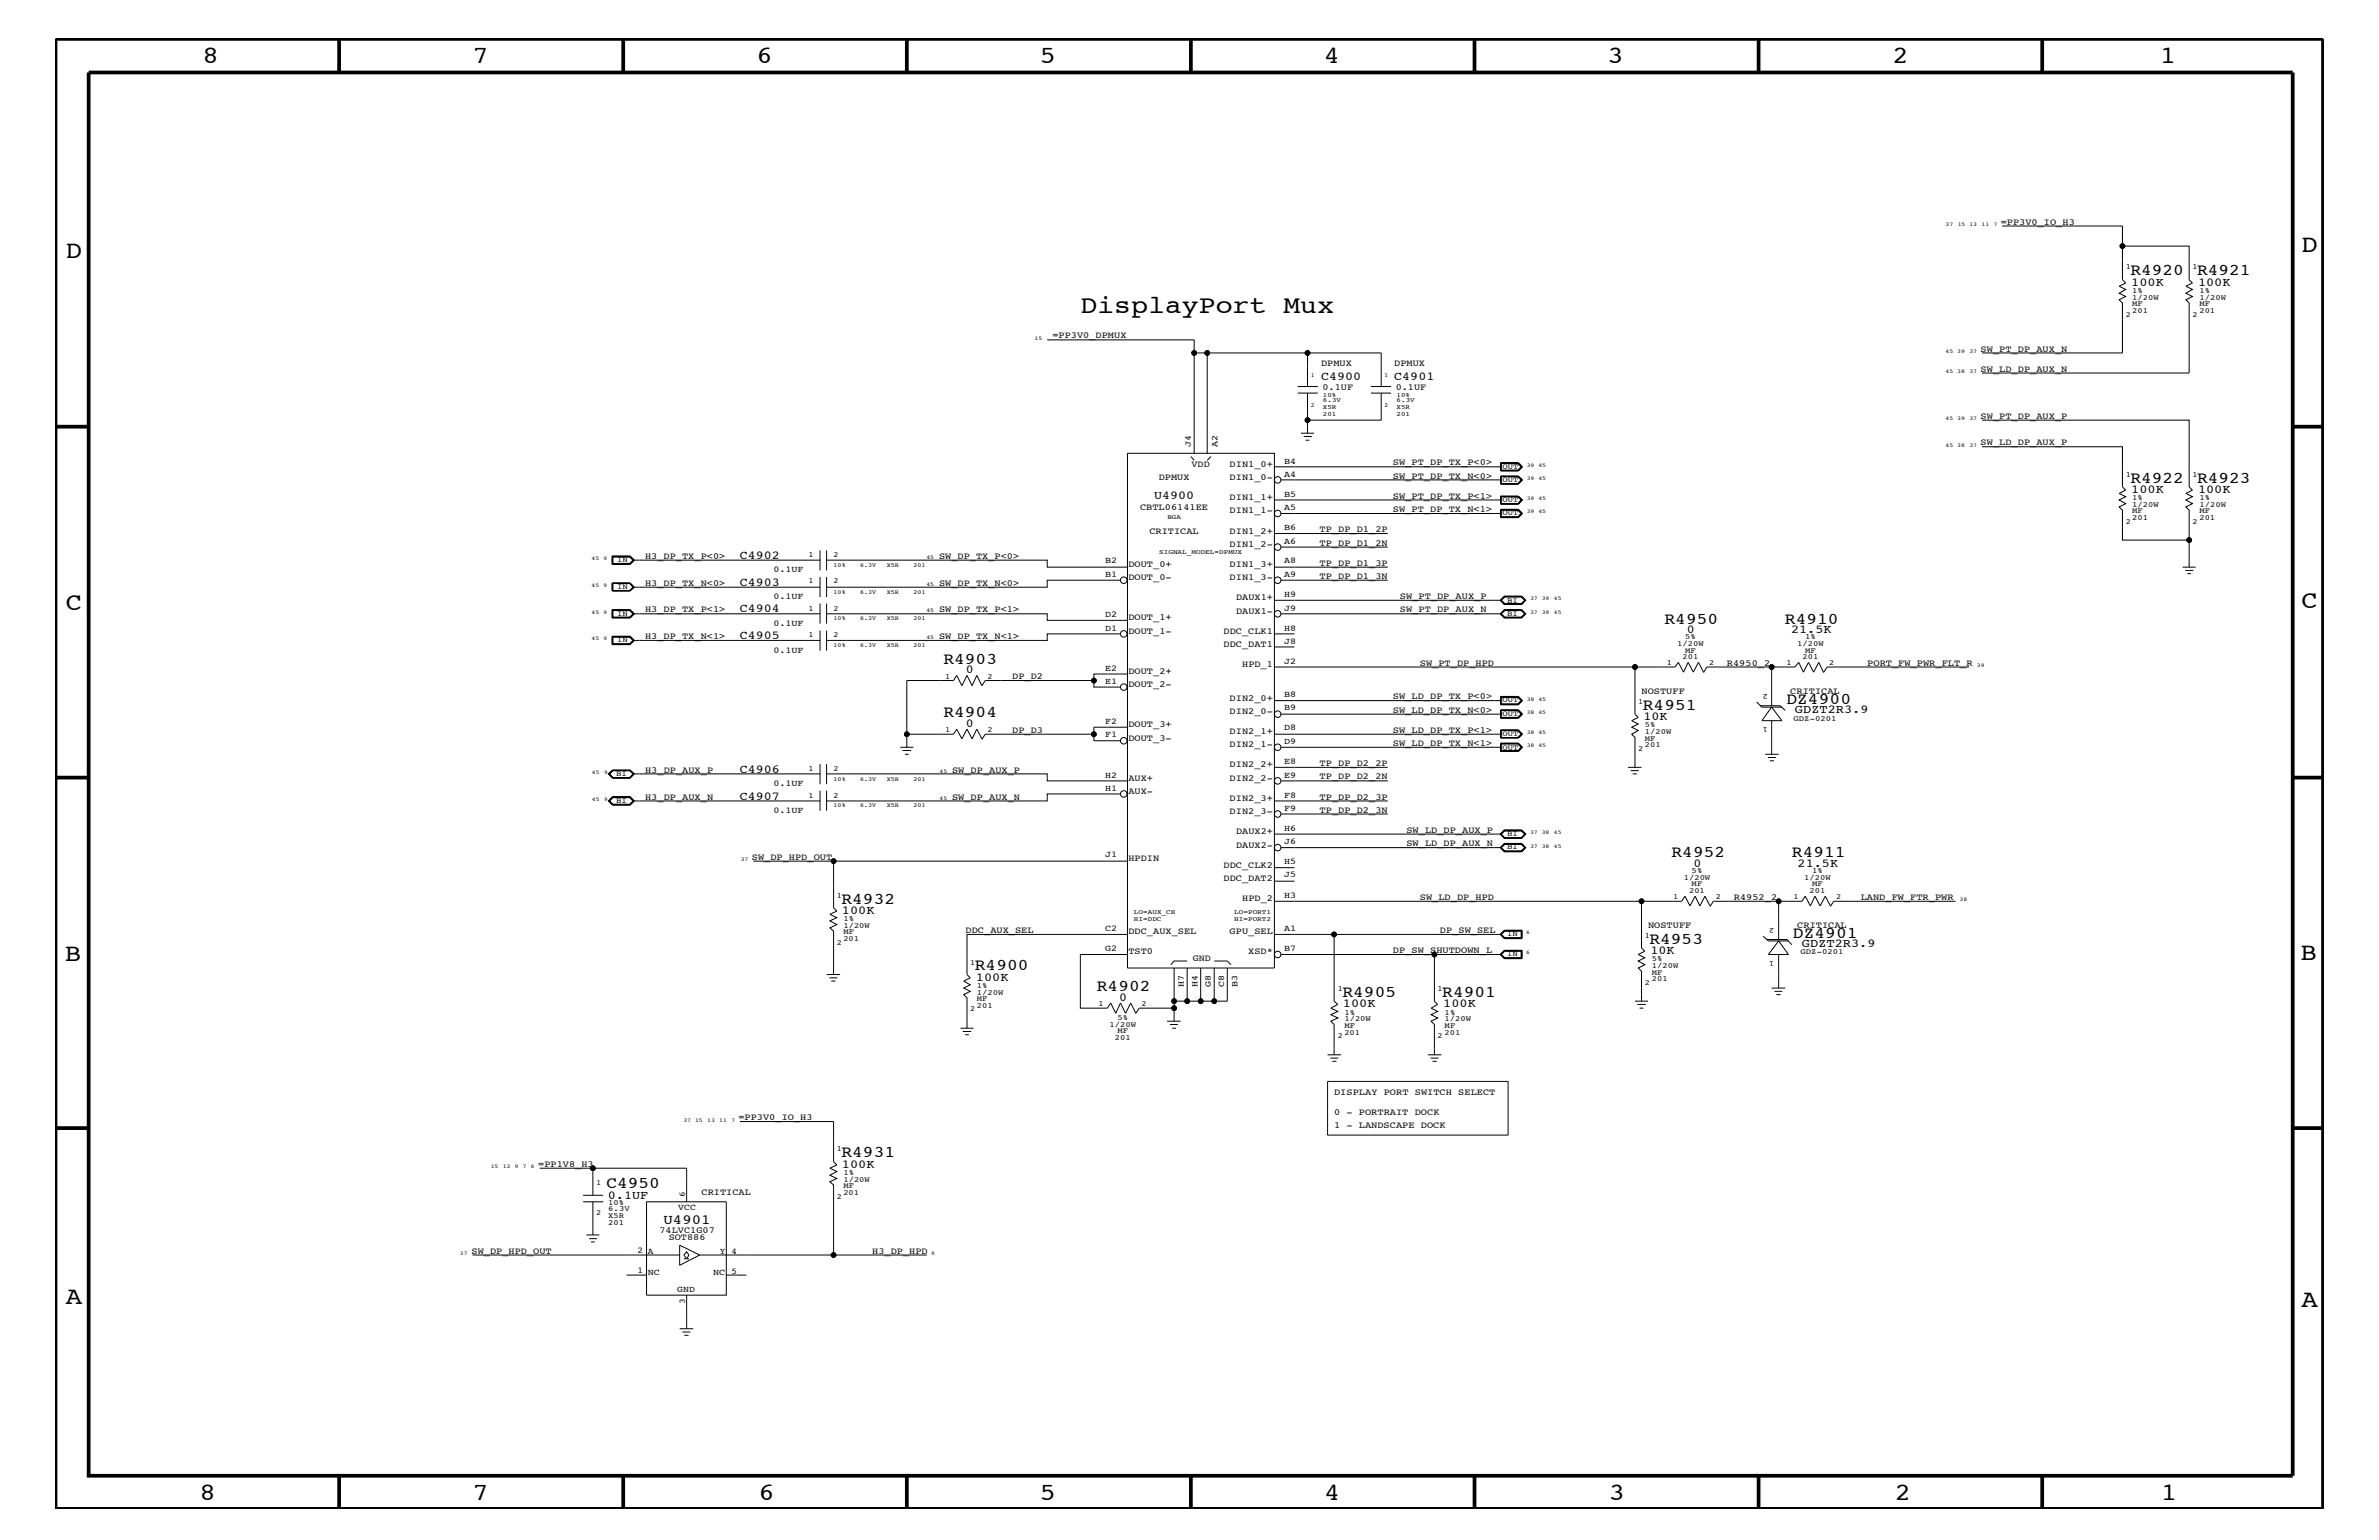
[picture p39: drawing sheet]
<svg xmlns="http://www.w3.org/2000/svg" width="432mm" height="279mm" viewBox="0 0 432 279" stroke-linecap="round" stroke-linejoin="round" font-family="sans-serif">
<defs><g id="words">
<text font-size="4.6" x="196.1" y="56.8">DisplayPort Mux</text>
<g font-size="4.5">
<text x="36.7" y="11.5">8</text>
<text x="85.8" y="11.5">7</text>
<text x="137.3" y="11.5">6</text>
<text x="188.7" y="11.5">5</text>
<text x="240.3" y="11.5">4</text>
<text x="291.8" y="11.5">3</text>
<text x="343.5" y="11.5">2</text>
<text x="392" y="11.5">1</text>
<text x="11.9" y="46.8">D</text>
<text x="417.7" y="45.7">D</text>
<text x="11.9" y="110.6">C</text>
<text x="417.7" y="110.3">C</text>
<text x="11.8" y="174.3">B</text>
<text x="417.6" y="174.2">B</text>
<text x="11.9" y="236.7">A</text>
<text x="417.7" y="237.1">A</text>
<text x="36.2" y="272.1">8</text>
<text x="85.8" y="272.1">7</text>
<text x="137.7" y="272.1">6</text>
<text x="188.7" y="272.1">5</text>
<text x="240.4" y="272.1">4</text>
<text x="292" y="272.1">3</text>
<text x="343.9" y="272.1">2</text>
<text x="392.2" y="272.1">1</text>
</g>
<g font-size="3">
<text x="386.7" y="50">R4920</text>
<text x="398.8" y="50">R4921</text>
<text x="386.7" y="87.6">R4922</text>
<text x="398.8" y="87.6">R4923</text>
<text x="302.1" y="113.1">R4950</text>
<text x="324" y="113.1">R4910</text>
<text x="171.2" y="120.4">R4903</text>
<text x="171.2" y="130.2">R4904</text>
<text x="298.2" y="128.8">R4951</text>
<text x="324.2" y="127.7">DZ4900</text>
<text x="303.4" y="155.6">R4952</text>
<text x="325.2" y="155.6">R4911</text>
<text x="152.7" y="163.9">R4932</text>
<text x="299.4" y="171.2">R4953</text>
<text x="325.4" y="170.1">DZ4901</text>
<text x="177" y="176.1">R4900</text>
<text x="199.1" y="179.9">R4902</text>
<text x="243.7" y="181">R4905</text>
<text x="261.8" y="181">R4901</text>
<text x="110.1" y="215.6">C4950</text>
<text x="152.7" y="210">R4931</text>
</g>
<text font-size="2.5" x="120.4" y="222">U4901</text>
<g font-size="2.2">
<text x="386.8" y="51.8">100K</text>
<text x="398.9" y="51.8">100K</text>
<text x="239.8" y="68.9">C4900</text>
<text x="253.1" y="68.9">C4901</text>
<text x="386.8" y="89.4">100K</text>
<text x="398.9" y="89.4">100K</text>
<text x="209.5" y="90.5">U4900</text>
<text x="134.3" y="101.4">C4902</text>
<text x="134.3" y="106.3">C4903</text>
<text x="134.3" y="111.1">C4904</text>
<text x="134.3" y="115.9">C4905</text>
<text x="306.2" y="114.8">0</text>
<text x="325.1" y="114.8">21.5K</text>
<text x="175.3" y="122.1">0</text>
<text x="175.3" y="131.9">0</text>
<text x="298.3" y="130.7">10K</text>
<text x="325.8" y="129.4">GDZT2R3.9</text>
<text x="134.3" y="140.2">C4906</text>
<text x="134.3" y="145.1">C4907</text>
<text x="307.4" y="157.3">0</text>
<text x="326.3" y="157.3">21.5K</text>
<text x="152.8" y="165.8">100K</text>
<text x="299.6" y="173.1">10K</text>
<text x="327.1" y="171.8">GDZT2R3.9</text>
<text x="177.1" y="177.9">100K</text>
<text x="203.2" y="181.6">0</text>
<text x="243.8" y="182.7">100K</text>
<text x="262" y="182.7">100K</text>
<text x="152.8" y="211.9">100K</text>
<text x="110.3" y="217.5">0.1UF</text>
</g>
<g font-size="1.7">
<text x="363.1" y="40.8">=PP3V0_IO_H3</text>
<text x="191" y="61.4">=PP3V0_DPMUX</text>
<text x="359.5" y="63.9">SW_PT_DP_AUX_N</text>
<text x="239.8" y="66.5">DPMUX</text>
<text x="240" y="70.7">0.1UF</text>
<text x="253.1" y="66.5">DPMUX</text>
<text x="253.3" y="70.7">0.1UF</text>
<text x="359.5" y="67.5">SW_LD_DP_AUX_N</text>
<text x="359.5" y="76">SW_PT_DP_AUX_P</text>
<text x="359.5" y="80.8">SW_LD_DP_AUX_P</text>
<text x="210.3" y="87.1">DPMUX</text>
<text x="216.3" y="84.7">VDD</text>
<text x="223.2" y="87.1">DIN1_0-</text>
<text x="223.2" y="84.7">DIN1_0+</text>
<text x="252.8" y="86.9">SW_PT_DP_TX_N&lt;0&gt;</text>
<text x="252.8" y="84.4">SW_PT_DP_TX_P&lt;0&gt;</text>
<text x="206.9" y="92.6">CBTL06141EE</text>
<text x="223.2" y="90.7">DIN1_1+</text>
<text x="223.2" y="93.2">DIN1_1-</text>
<text x="252.8" y="90.5">SW_PT_DP_TX_P&lt;1&gt;</text>
<text x="252.8" y="92.9">SW_PT_DP_TX_N&lt;1&gt;</text>
<text x="117.1" y="101.4">H3_DP_TX_P&lt;0&gt;</text>
<text x="170.4" y="101.4">SW_DP_TX_P&lt;0&gt;</text>
<text x="208.6" y="96.8">CRITICAL</text>
<text x="223.2" y="99.3">DIN1_2-</text>
<text x="223.2" y="96.8">DIN1_2+</text>
<text x="239.5" y="96.5">TP_DP_D1_2P</text>
<text x="239.5" y="99">TP_DP_D1_2N</text>
<text x="117.1" y="106.3">H3_DP_TX_N&lt;0&gt;</text>
<text x="170.4" y="106.3">SW_DP_TX_N&lt;0&gt;</text>
<text x="204.8" y="105.3">DOUT_0-</text>
<text x="204.8" y="102.9">DOUT_0+</text>
<text x="223.2" y="102.9">DIN1_3+</text>
<text x="223.2" y="105.3">DIN1_3-</text>
<text x="239.5" y="105">TP_DP_D1_3N</text>
<text x="239.5" y="102.6">TP_DP_D1_3P</text>
<text x="117.1" y="111.1">H3_DP_TX_P&lt;1&gt;</text>
<text x="170.4" y="111.1">SW_DP_TX_P&lt;1&gt;</text>
<text x="204.8" y="112.6">DOUT_1+</text>
<text x="224.4" y="108.9">DAUX1+</text>
<text x="224.4" y="111.4">DAUX1-</text>
<text x="254.1" y="108.7">SW_PT_DP_AUX_P</text>
<text x="254.1" y="111.1">SW_PT_DP_AUX_N</text>
<text x="117.1" y="115.9">H3_DP_TX_N&lt;1&gt;</text>
<text x="170.4" y="115.9">SW_DP_TX_N&lt;1&gt;</text>
<text x="204.8" y="115">DOUT_1-</text>
<text x="222.1" y="115">DDC_CLK1</text>
<text x="222.1" y="117.4">DDC_DAT1</text>
<text x="183.7" y="123.2">DP_D2</text>
<text x="204.8" y="122.3">DOUT_2+</text>
<text x="204.8" y="124.7">DOUT_2-</text>
<text x="225.5" y="121">HPD_1</text>
<text x="257.7" y="120.8">SW_PT_DP_HPD</text>
<text x="297.9" y="125.9">NOSTUFF</text>
<text x="313.4" y="120.8">R4950_2</text>
<text x="325" y="125.9">CRITICAL</text>
<text x="338.9" y="120.8">PORT_FW_PWR_FLT_R</text>
<text x="204.8" y="131.9">DOUT_3+</text>
<text x="223.2" y="129.6">DIN2_0-</text>
<text x="223.2" y="127.1">DIN2_0+</text>
<text x="252.8" y="129.3">SW_LD_DP_TX_N&lt;0&gt;</text>
<text x="252.8" y="126.9">SW_LD_DP_TX_P&lt;0&gt;</text>
<text x="183.7" y="133">DP_D3</text>
<text x="204.8" y="134.4">DOUT_3-</text>
<text x="223.2" y="135.6">DIN2_1-</text>
<text x="223.2" y="133.2">DIN2_1+</text>
<text x="252.8" y="133">SW_LD_DP_TX_P&lt;1&gt;</text>
<text x="252.8" y="135.3">SW_LD_DP_TX_N&lt;1&gt;</text>
<text x="117.1" y="140.2">H3_DP_AUX_P</text>
<text x="172.8" y="140.2">SW_DP_AUX_P</text>
<text x="204.8" y="141.7">AUX+</text>
<text x="223.2" y="139.2">DIN2_2+</text>
<text x="223.2" y="141.7">DIN2_2-</text>
<text x="239.5" y="141.4">TP_DP_D2_2N</text>
<text x="239.5" y="139">TP_DP_D2_2P</text>
<text x="117.1" y="145.1">H3_DP_AUX_N</text>
<text x="172.8" y="145.1">SW_DP_AUX_N</text>
<text x="204.8" y="144">AUX-</text>
<text x="223.2" y="145.3">DIN2_3+</text>
<text x="223.2" y="147.7">DIN2_3-</text>
<text x="239.5" y="147.5">TP_DP_D2_3N</text>
<text x="239.5" y="145.1">TP_DP_D2_3P</text>
<text x="136.5" y="156">SW_DP_HPD_OUT</text>
<text x="224.4" y="153.8">DAUX2-</text>
<text x="224.4" y="151.3">DAUX2+</text>
<text x="255.3" y="153.5">SW_LD_DP_AUX_N</text>
<text x="255.3" y="151.1">SW_LD_DP_AUX_P</text>
<text x="204.8" y="156.2">HPDIN</text>
<text x="222.1" y="159.9">DDC_DAT2</text>
<text x="222.1" y="157.4">DDC_CLK2</text>
<text x="225.5" y="163.5">HPD_2</text>
<text x="257.7" y="163.3">SW_LD_DP_HPD</text>
<text x="314.7" y="163.3">R4952_2</text>
<text x="337.7" y="163.3">LAND_FW_FTR_PWR</text>
<text x="175.3" y="169.3">DDC_AUX_SEL</text>
<text x="204.8" y="173.2">TST0</text>
<text x="204.8" y="169.5">DDC_AUX_SEL</text>
<text x="223.2" y="169.5">GPU_SEL</text>
<text x="226.6" y="173.2">XSD*</text>
<text x="252.8" y="172.9">DP_SW_SHUTDOWN_L</text>
<text x="261.4" y="169.3">DP_SW_SEL</text>
<text x="299.1" y="168.3">NOSTUFF</text>
<text x="326.2" y="168.3">CRITICAL</text>
<text x="216.5" y="174.4">GND</text>
<text x="134" y="203.2">=PP3V0_IO_H3</text>
<text x="242.1" y="198.7">DISPLAY PORT SWITCH SELECT</text>
<text x="242.1" y="202.3">0 - PORTRAIT DOCK</text>
<text x="242.1" y="204.7">1 - LANDSCAPE DOCK</text>
<text x="97.7" y="211.7">=PP1V8_H3</text>
<text x="127.3" y="216.9">CRITICAL</text>
<text x="85.6" y="227.5">SW_DP_HPD_OUT</text>
<text x="119.7" y="223.6">74LVC1G07</text>
<text x="121.4" y="225">SOT886</text>
<text x="158.3" y="227.5">H3_DP_HPD</text>
</g>
<g font-size="1.6">
<text x="216.2" y="81.1" transform="rotate(-90 216.2 81.1)">J4</text>
<text x="221" y="81.1" transform="rotate(-90 221 81.1)">A2</text>
<text x="233.1" y="86.5">A4</text>
<text x="233.1" y="84.1">B4</text>
<text x="233.1" y="92.6">A5</text>
<text x="233.1" y="90.1">B5</text>
<text x="233.1" y="98.7">A6</text>
<text x="233.1" y="96.2">B6</text>
<text x="140.4" y="103.8">0.1UF</text>
<text x="200.6" y="104.7">B1</text>
<text x="200.6" y="102.2">B2</text>
<text x="233.1" y="104.7">A9</text>
<text x="233.1" y="102.2">A8</text>
<text x="140.4" y="108.7">0.1UF</text>
<text x="140.4" y="113.6">0.1UF</text>
<text x="200.6" y="112">D2</text>
<text x="233.1" y="110.8">J9</text>
<text x="233.1" y="108.3">H9</text>
<text x="140.4" y="118.4">0.1UF</text>
<text x="200.6" y="114.4">D1</text>
<text x="233.1" y="114.4">H8</text>
<text x="233.1" y="116.8">J8</text>
<text x="200.6" y="124.1">E1</text>
<text x="200.6" y="121.7">E2</text>
<text x="233.1" y="120.4">J2</text>
<text x="200.6" y="131.3">F2</text>
<text x="233.1" y="128.9">B9</text>
<text x="233.1" y="126.5">B8</text>
<text x="200.6" y="133.8">F1</text>
<text x="233.1" y="135">D9</text>
<text x="233.1" y="132.5">D8</text>
<text x="140.4" y="142.6">0.1UF</text>
<text x="200.6" y="143.5">H1</text>
<text x="200.6" y="141.1">H2</text>
<text x="233.1" y="141.1">E9</text>
<text x="233.1" y="138.6">E8</text>
<text x="140.4" y="147.5">0.1UF</text>
<text x="233.1" y="147.1">F9</text>
<text x="233.1" y="144.7">F8</text>
<text x="200.6" y="155.6">J1</text>
<text x="233.1" y="153.2">J6</text>
<text x="233.1" y="150.7">H6</text>
<text x="233.1" y="156.8">H5</text>
<text x="233.1" y="159.2">J5</text>
<text x="233.1" y="162.8">H3</text>
<text x="200.6" y="168.9">C2</text>
<text x="200.6" y="172.6">G2</text>
<text x="233.1" y="168.9">A1</text>
<text x="233.1" y="172.6">B7</text>
<text x="214.9" y="179" transform="rotate(-90 214.9 179)">H7</text>
<text x="217.3" y="179" transform="rotate(-90 217.3 179)">H4</text>
<text x="219.8" y="179" transform="rotate(-90 219.8 179)">G8</text>
<text x="222.2" y="179" transform="rotate(-90 222.2 179)">C8</text>
<text x="224.6" y="179" transform="rotate(-90 224.6 179)">B3</text>
<text x="123.1" y="219.6">VCC</text>
<text x="124.4" y="217.2" transform="rotate(-90 124.4 217.2)">6</text>
<text x="115.7" y="227.4">2</text>
<text x="117.6" y="227.5">A</text>
<text x="130.6" y="227.5">Y</text>
<text x="132.8" y="227.5">4</text>
<text x="115.7" y="231">1</text>
<text x="117.6" y="231.3">NC</text>
<text x="129.5" y="231.3">NC</text>
<text x="132.8" y="231.1">5</text>
<text x="122.9" y="234.4">GND</text>
<text x="124.4" y="236.5" transform="rotate(-90 124.4 236.5)">3</text>
</g>
<g font-size="1.4">
<text x="385.8" y="48.9">1</text>
<text x="387" y="53.2">1%</text>
<text x="397.9" y="48.9">1</text>
<text x="399.2" y="53.2">1%</text>
<text x="385.8" y="57.4">2</text>
<text x="387" y="54.4">1/20W</text>
<text x="387" y="56.8">201</text>
<text x="387" y="55.6">MF</text>
<text x="397.9" y="57.4">2</text>
<text x="399.2" y="56.8">201</text>
<text x="399.2" y="54.4">1/20W</text>
<text x="399.2" y="55.6">MF</text>
<text x="272.7" y="85">OUT</text>
<text x="272.7" y="87.5">OUT</text>
<text x="385.8" y="86.5">1</text>
<text x="397.9" y="86.5">1</text>
<text x="272.7" y="91.1">OUT</text>
<text x="272.7" y="93.5">OUT</text>
<text x="385.8" y="95">2</text>
<text x="387" y="92">1/20W</text>
<text x="387" y="94.3">201</text>
<text x="387" y="90.7">1%</text>
<text x="387" y="93.2">MF</text>
<text x="397.9" y="95">2</text>
<text x="399.2" y="94.3">201</text>
<text x="399.2" y="90.7">1%</text>
<text x="399.2" y="93.2">MF</text>
<text x="399.2" y="92">1/20W</text>
<text x="146.7" y="101">1</text>
<text x="151.3" y="101">2</text>
<text x="112" y="102.1">IN</text>
<text x="112" y="106.9">IN</text>
<text x="146.7" y="105.9">1</text>
<text x="151.3" y="105.9">2</text>
<text x="112" y="111.7">IN</text>
<text x="146.7" y="110.8">1</text>
<text x="151.3" y="110.8">2</text>
<text x="273.6" y="109.3">BI</text>
<text x="273.6" y="111.7">BI</text>
<text x="112" y="116.5">IN</text>
<text x="146.7" y="115.6">1</text>
<text x="151.3" y="115.6">2</text>
<text x="304.4" y="117.2">1/20W</text>
<text x="305.4" y="119.6">201</text>
<text x="305.9" y="118.4">MF</text>
<text x="305.9" y="115.9">5%</text>
<text x="326.2" y="117.2">1/20W</text>
<text x="327.2" y="119.6">201</text>
<text x="327.6" y="115.9">1%</text>
<text x="327.6" y="118.4">MF</text>
<text x="171.5" y="123.1">1</text>
<text x="179.2" y="123.1">2</text>
<text x="302.5" y="120.7">1</text>
<text x="310.2" y="120.7">2</text>
<text x="320.8" y="125.9" transform="rotate(-180 320.8 125.9)">2</text>
<text x="324.3" y="120.7">1</text>
<text x="332" y="120.7">2</text>
<text x="272.7" y="127.5">OUT</text>
<text x="272.7" y="129.9">OUT</text>
<text x="297.3" y="127.7">1</text>
<text x="298.5" y="131.9">5%</text>
<text x="320.8" y="131.9" transform="rotate(-180 320.8 131.9)">1</text>
<text x="325.5" y="130.8">GDZ-0201</text>
<text x="171.5" y="132.8">1</text>
<text x="179.2" y="132.8">2</text>
<text x="272.7" y="133.5">OUT</text>
<text x="272.7" y="136">OUT</text>
<text x="297.3" y="136.2">2</text>
<text x="298.5" y="134.4">MF</text>
<text x="298.5" y="133.2">1/20W</text>
<text x="298.5" y="135.6">201</text>
<text x="111.8" y="140.8">BI</text>
<text x="146.7" y="139.8">1</text>
<text x="151.3" y="139.8">2</text>
<text x="111.8" y="145.7">BI</text>
<text x="146.7" y="144.7">1</text>
<text x="151.3" y="144.7">2</text>
<text x="273.6" y="151.8">BI</text>
<text x="273.6" y="154.1">BI</text>
<text x="305.6" y="159.6">1/20W</text>
<text x="306.6" y="162">201</text>
<text x="307" y="160.8">MF</text>
<text x="307" y="158.4">5%</text>
<text x="327.4" y="159.6">1/20W</text>
<text x="328.4" y="162">201</text>
<text x="328.9" y="158.4">1%</text>
<text x="328.9" y="160.8">MF</text>
<text x="151.9" y="162.8">1</text>
<text x="153.1" y="167.1">1%</text>
<text x="303.7" y="163.1">1</text>
<text x="311.4" y="163.1">2</text>
<text x="325.5" y="163.1">1</text>
<text x="333.2" y="163.1">2</text>
<text x="151.9" y="171.4">2</text>
<text x="153.1" y="169.5">MF</text>
<text x="153.1" y="170.7">201</text>
<text x="153.1" y="168.3">1/20W</text>
<text x="273.6" y="169.9">IN</text>
<text x="273.6" y="173.5">IN</text>
<text x="298.5" y="170.1">1</text>
<text x="322" y="168.3" transform="rotate(-180 322 168.3)">2</text>
<text x="326.8" y="173.2">GDZ-0201</text>
<text x="176.1" y="175">1</text>
<text x="177.3" y="179.3">1%</text>
<text x="242.8" y="179.9">1</text>
<text x="260.9" y="179.9">1</text>
<text x="298.5" y="178.7">2</text>
<text x="299.8" y="175.6">1/20W</text>
<text x="299.8" y="178">201</text>
<text x="299.8" y="176.8">MF</text>
<text x="299.8" y="174.4">5%</text>
<text x="322" y="174.4" transform="rotate(-180 322 174.4)">1</text>
<text x="176.1" y="183.5">2</text>
<text x="177.3" y="181.6">MF</text>
<text x="177.3" y="182.9">201</text>
<text x="177.3" y="180.5">1/20W</text>
<text x="199.4" y="182.5">1</text>
<text x="202.8" y="185">5%</text>
<text x="207.2" y="182.5">2</text>
<text x="244" y="184.1">1%</text>
<text x="244" y="185.3">1/20W</text>
<text x="262.2" y="185.3">1/20W</text>
<text x="262.2" y="184.1">1%</text>
<text x="201.4" y="186.3">1/20W</text>
<text x="202.4" y="188.7">201</text>
<text x="202.8" y="187.5">MF</text>
<text x="242.8" y="188.3">2</text>
<text x="244" y="187.7">201</text>
<text x="244" y="186.5">MF</text>
<text x="260.9" y="188.3">2</text>
<text x="262.2" y="187.7">201</text>
<text x="262.2" y="186.5">MF</text>
<text x="151.9" y="208.9">1</text>
<text x="108.2" y="215">1</text>
<text x="153.1" y="213.2">1%</text>
<text x="153.1" y="215.6">MF</text>
<text x="153.1" y="214.4">1/20W</text>
<text x="108.2" y="220.4">2</text>
<text x="110.4" y="219.7">6.3V</text>
<text x="110.4" y="220.9">X5R</text>
<text x="110.4" y="218.6">10%</text>
<text x="151.9" y="217.5">2</text>
<text x="153.1" y="216.9">201</text>
<text x="110.4" y="222.2">201</text>
</g>
<g font-size="1.2">
<text x="240.1" y="72">10%</text>
<text x="253.5" y="72">10%</text>
<text x="240.1" y="73">6.3V</text>
<text x="240.1" y="75.5">201</text>
<text x="240.1" y="74.3">X5R</text>
<text x="253.5" y="74.3">X5R</text>
<text x="253.5" y="75.5">201</text>
<text x="253.5" y="73">6.3V</text>
<text x="211.9" y="94.1">BGA</text>
<text x="210.4" y="100.4">SIGNAL_MODEL=DPMUX</text>
<text x="205.8" y="165.9">LO=AUX_CH</text>
<text x="205.8" y="167.1">HI=DDC</text>
<text x="224" y="167.1">HI=PORT2</text>
<text x="224" y="165.9">LO=PORT1</text>
</g>
<g font-size="1.1">
<text x="237.9" y="68.4">1</text>
<text x="251.3" y="68.4">1</text>
<text x="237.9" y="73.8">2</text>
<text x="251.3" y="73.8">2</text>
<text x="151.3" y="102.9">10%</text>
<text x="151.3" y="107.7">10%</text>
<text x="156.1" y="102.9">6.3V</text>
<text x="156.1" y="107.7">6.3V</text>
<text x="161" y="102.9">X5R</text>
<text x="161" y="107.7">X5R</text>
<text x="165.8" y="102.9">201</text>
<text x="165.8" y="107.7">201</text>
<text x="151.3" y="112.5">10%</text>
<text x="156.1" y="112.5">6.3V</text>
<text x="161" y="112.5">X5R</text>
<text x="165.8" y="112.6">201</text>
<text x="151.3" y="117.4">10%</text>
<text x="156.1" y="117.4">6.3V</text>
<text x="161" y="117.4">X5R</text>
<text x="165.8" y="117.4">201</text>
<text x="151.3" y="141.7">10%</text>
<text x="156.1" y="141.7">6.3V</text>
<text x="161" y="141.7">X5R</text>
<text x="165.8" y="141.7">201</text>
<text x="151.3" y="146.5">10%</text>
<text x="156.1" y="146.5">6.3V</text>
<text x="161" y="146.5">X5R</text>
<text x="165.8" y="146.5">201</text>
</g>
<g font-size="1">
<text x="353.1" y="41">37</text>
<text x="355.3" y="41">15 13</text>
<text x="359.7" y="41">11</text>
<text x="361.9" y="41">7</text>
<text x="187.8" y="61.7">15</text>
<text x="353.1" y="64">45 39</text>
<text x="357.5" y="64">37</text>
<text x="353.1" y="67.7">45 38</text>
<text x="357.5" y="67.7">37</text>
<text x="353.1" y="76.2">45 39</text>
<text x="357.5" y="76.2">37</text>
<text x="353.1" y="81.1">45 38</text>
<text x="357.5" y="81.1">37</text>
<text x="277.1" y="84.7">39 45</text>
<text x="277.1" y="87.1">39 45</text>
<text x="277.1" y="90.7">39 45</text>
<text x="277.1" y="93.2">39 45</text>
<text x="107.4" y="101.6">45</text>
<text x="109.6" y="101.6">9</text>
<text x="168.1" y="101.4">45</text>
<text x="107.4" y="106.5">45</text>
<text x="109.6" y="106.5">9</text>
<text x="168.1" y="106.3">45</text>
<text x="107.4" y="111.4">45</text>
<text x="109.6" y="111.4">9</text>
<text x="168.1" y="111.1">45</text>
<text x="277.7" y="108.9">37 39</text>
<text x="277.7" y="111.4">37 39</text>
<text x="282" y="108.9">45</text>
<text x="282" y="111.4">45</text>
<text x="107.4" y="116.2">45</text>
<text x="109.6" y="116.2">9</text>
<text x="168.1" y="115.9">45</text>
<text x="358.8" y="121">39</text>
<text x="277.1" y="127.1">38 45</text>
<text x="277.1" y="129.6">38 45</text>
<text x="277.1" y="133.2">38 45</text>
<text x="277.1" y="135.6">38 45</text>
<text x="107.4" y="140.4">45</text>
<text x="109.6" y="140.4">9</text>
<text x="170.5" y="140.2">45</text>
<text x="107.4" y="145.3">45</text>
<text x="109.6" y="145.3">9</text>
<text x="170.5" y="145.1">45</text>
<text x="277.7" y="151.3">37 38</text>
<text x="277.7" y="153.8">37 38</text>
<text x="282" y="151.3">45</text>
<text x="282" y="153.8">45</text>
<text x="134.5" y="156.2">37</text>
<text x="355.7" y="163.5">38</text>
<text x="277" y="169.5">6</text>
<text x="277" y="173.2">6</text>
<text x="124" y="203.5">37 15</text>
<text x="128.4" y="203.5">13</text>
<text x="130.6" y="203.5">11</text>
<text x="132.8" y="203.5">7</text>
<text x="89.1" y="211.9">15</text>
<text x="91.3" y="211.9">12</text>
<text x="93.5" y="211.9">9</text>
<text x="94.9" y="211.9">7</text>
<text x="96.4" y="211.9">6</text>
<text x="83.5" y="227.7">37</text>
<text x="169" y="227.7">9</text>
</g>
</g></defs>
<g fill="none" stroke="#000" stroke-width=".18">
<path d="M363.4 41h21.8v3.6M190.1 61.7h26.6v20.5M216.7 64h20.6M219.1 64v18.2M235.5 70.1h3.7M235.5 71.3h3.7M236.1 78.6h2.4M236.6 79.2h1.5M237 79.9h.7M237.3 70.1v-6.1h13.4v6.1M237.3 71.3v7.3M248.8 70.1h3.7"/>
<path d="M248.8 71.3h3.7M250.7 71.3v4.9h-13.4M359.7 76.2h37.6v12.1l.6 .6-1.2 .6 1.2 .6-1.2 .6 1.2 .7-1.2 .6 .6 .6v5.4M359.7 64h25.5v-9l-.6-.6 1.2-.6-1.2-.6 1.2-.7-1.2-.6 1.2-.6-.6-.6v-6.1h12.1v6.1l.6 .6-1.2 .6 1.2 .6-1.2 .7 1.2 .6-1.2 .6 .6 .6v12.7h-37.6M148.8 99.9v3.6M150 99.9v3.6M204.6 82.2h26.7v93.4h-26.7zM216.2 82.8l.5 .7M219.8 82.8l-.7 .7M231.3 84.7h41.2M231.3 90.7h41.2M231.3 96.8h20.6"/>
<path d="M232.5 99.3h19.4M232.5 87.1h40M232.5 93.2h40M272.4 84h3.2l.7 .7-.7 .7h-3.2M272.4 92.5h3.2l.7 .7-.7 .6h-3.2M272.4 83.9h3.2l.8 .8-.8 .8h-3.2zM272.4 92.4h3.2l.8 .8-.8 .7h-3.2zM272.5 84v1.4M272.5 92.5v1.3M272.5 84.1h3l.6 .6-.6 .6h-3M272.5 92.6h3l.6 .6-.6 .6h-3M275.5 84l.7 .7-.7 .7"/>
<path d="M275.5 86.5l.7 .6-.7 .6M275.5 90.1l.7 .6-.7 .7M275.5 92.5l.7 .7-.7 .6M275.5 86.5l.6 .6-.6 .6M275.5 90.1l.6 .6-.6 .7M275.5 86.5h-3v1.2h3M275.5 90.1h-3v1.3h3M275.6 86.4l.8 .7-.8 .7M275.6 90l.8 .7-.8 .8M275.6 86.4l.7 .7-.7 .7M275.6 90l.7 .7-.7 .8M275.6 86.4h-3.2v1.4h3.2"/>
<path d="M275.6 90h-3.2v1.5h3.2M359.7 81.1h25.5v7.2l.6 .6-1.2 .6 1.2 .6-1.2 .6 1.2 .7-1.2 .6 .6 .6v5.4h12.1v4.9M111.1 100.9h3.3l.7 .7-.7 .8h-3.3zM111.1 105.8h3.3l.7 .7-.7 .7h-3.3zM111.1 110.6h3.3l.7 .8-.7 .7h-3.3zM111.1 115.4h3.3l.7 .8-.7 .8h-3.3zM111.2 105.8v1.4M111.2 107.1h3.1M111.2 101h3.1M111.2 105.9h3.1M111.3 101v1.2h3l.6-.6M111.3 105.9v1.2"/>
<path d="M111.3 110.8h3l.6 .6-.6 .6h-3zM111.3 115.6h3l.6 .6-.6 .6h-3zM114.3 101l.6 .6M114.3 105.9l.6 .6M114.3 102.4l.8-.8-.8-.6h-3.1v1.4M114.3 110.7h-3.1v1.3h3.1M114.3 115.5h-3.1v1.4h3.1M114.3 105.8l.8 .7-.8 .7M114.3 110.7l.8 .7-.8 .6M114.3 115.5l.8 .7-.8 .7M114.3 101l.7 .6-.7 .7h-3.1M114.3 105.9l.7 .6-.7 .6"/>
<path d="M114.3 110.7l.7 .7-.7 .6M114.3 115.5l.7 .7-.7 .7M114.9 106.5l-.6 .6M114.9 111.4h33.9M114.9 101.6h33.9M114.9 106.5h33.9M114.9 116.2h33.9M148.8 104.7v3.6M148.8 109.5v3.6M148.8 114.4v3.7M150 104.7v3.6M150 109.5v3.6"/>
<path d="M150 114.4v3.7M150 101.6h40.1v1.3h14.5M150 111.4h40.1v1.2h14.5M203.4 115h-13.3v1.2h-40.1M203.4 105.3h-13.3v1.2h-40.1M231.3 102.9h20.6M231.3 115h3.6M231.3 117.4h3.6M232.5 105.3h19.4M272.3 108.9l.8-.8h3.1l.7 .8-.7 .8h-3.1zM272.3 111.4l.8-.8h3.1l.7 .8-.7 .7h-3.1zM272.5 111.4l.6 .6h3.1"/>
<path d="M272.5 108.9l.6 .6h3l.7-.6-.7-.6h-3l-.6 .6h-41.2M272.5 111.4l.6 .6h3l.7-.6-.7-.6h-3l-.6 .6h-40M276.2 108.2l.6 .7-.6 .7h-3.1l-.6-.7M276.2 108.2l.7 .7-.7 .8M276.2 110.7l.7 .7-.7 .6M276.2 110.7l.6 .7-.6 .6M276.2 108.2h-3.1l-.6 .7M276.2 110.7h-3.1l-.6 .7M276.2 108.2h-3.1l-.7 .7 .7 .8h3.1M276.2 110.7h-3.1l-.7 .7 .7 .6h3.1M396.2 102.9h2.3M396.7 103.5h1.4"/>
<path d="M397 104.1h.7M111.2 139.7h3.2l.7 .7-.7 .8h-3.2M111.2 139.7l-.8 .7 .8 .8M111.2 139.7l-.7 .7 .7 .8M111.2 139.7h3.1l.8 .7-.8 .8h-3.1M111.3 139.8l-.7 .6 .7 .7M111.3 139.8l-.6 .6 .6 .7M111.3 139.8h3l.6 .6h33.9M111.3 139.8h3l.7 .6-.7 .7h-3M148.8 138.6v3.7M150 138.6v3.7M163.4 135.6h2.4"/>
<path d="M163.8 136.2h1.6M164.3 136.8h.6M164.6 133.2v2.4M198.5 123.5v1.2h4.9M198.5 133.2v1.2h4.9M204.6 131.9h-6.1v1.3h-19.7l-.6 .9M204.6 122.3h-6.1v1.2h-19.7l-.6 .9-.9-1.9-.9 1.9-.9-1.9-.9 1.9-.9-1.9-.6 1h-8.5v9.7h8.5l.6-.9 .9 1.8 .9-1.8 .9 1.8 .9-1.8 .9 1.8M231.3 121h65.5M231.3 139.2h20.6M231.3 133.2h41.2M231.3 127.1h41.2M232.5 135.6h40"/>
<path d="M232.5 129.6h40M272.4 126.4h3.2l.7 .7-.7 .7h-3.2M272.4 134.9h3.2l.7 .7-.7 .7M272.4 126.4h3.2l.8 .7-.8 .8h-3.2zM272.4 128.8h3.2l.8 .8-.8 .7h-3.2zM272.4 134.8h3.2l.8 .8-.8 .7h-3.2zM272.5 126.4v1.4M272.5 134.9v1.4h3l.7-.7-.7-.7M272.5 135h3l.6 .6-.6 .6h-3M272.5 126.5h3l.6 .6-.6 .6h-3M275.5 126.4l.7 .7-.7 .7M275.5 132.5l.7 .7-.7 .6"/>
<path d="M275.5 128.9l.7 .7-.7 .6M275.5 132.5l.6 .7-.6 .6M275.5 128.9l.6 .7-.6 .6M275.5 128.9h-3v1.3h3M275.5 132.5h-3v1.3h3M275.6 132.4l.8 .8-.8 .7M275.6 132.4l.7 .8-.7 .7M275.6 128.8l.7 .8-.7 .6h-3.2M275.6 132.4h-3.2v1.5h3.2M295.5 139.2h2.4M296 139.8h1.4M309.2 121.9l-.9-1.7-1 1.7-.9-1.7-.8 1.7-1-1.7-.6 .8h-7.2v8.6l.5 .6-1.1 .6 1.1 .5-1.1 .6 1.1 .6-1.1 .7 .6 .6v5.4"/>
<path d="M318.9 127.4l.9 .9h3.6M319.4 128h3.7l.9 .9M320.4 136.8h2.4M320.9 137.4h1.4M321.2 138h.8M321.6 128.3l1.8 2.5h-3.6zM321.6 121v7M321.6 130.8v6M331 121.9l-.9-1.7-.9 1.7-.9-1.7-1 1.7-.8-1.7-.7 .8h-16l-.6 1M357.4 121h-25.8l-.6 1M110.4 145.3l.8-.7h3.2l.7 .7-.7 .8h-3.2zM110.6 145.3l.7-.7h3l.7 .7-.7 .7h-3z"/>
<path d="M111.2 144.6h3.1l.8 .7-.8 .7h-3.1l-.7-.7zM114.9 140.4l-.6 .7h-3M114.9 145.3l-.6 .6h-3l-.6-.6 .6-.6h3l.6 .6h33.9M136.7 156.2h14.6M148.8 143.5v3.6M150 143.5v3.6M150 140.4h40.1v1.3h14.5M203.4 144h-13.3v1.3h-40.1M204.6 156.2h-53.3v8.5l.6 .6-1.3 .6 1.3 .6-1.3 .6 1.3 .7-1.3 .5 .7 .6v7.9M231.3 151.3h41.2l.6-.6h3l.7 .6-.7 .7h-3l-.6-.7M231.3 159.9h3.6M231.3 145.3h20.6"/>
<path d="M231.3 157.4h3.6M232.5 141.7h19.4M232.5 147.7h19.4M272.3 151.3l.8-.7h3.1l.7 .7-.7 .8h-3.1zM272.3 153.8l.8-.8h3.1l.7 .8-.7 .7h-3.1zM272.4 151.3l.7-.6h3.1l.7 .6-.7 .8h-3.1zM272.5 153.8l.6 .7h3.1M272.5 151.3l.6-.6h3.1l.6 .6-.6 .7h-3.1zM272.5 153.8l.6 .6h3l.7-.6-.7-.6h-3l-.6 .6h-40M276.2 153.1l.7 .7-.7 .7M276.2 153.1l.6 .7-.6 .7M276.2 153.1h-3.1l-.6 .7"/>
<path d="M276.2 153.1h-3.1l-.7 .7 .7 .7h3.1M296.3 140.4h.8M150 176.8h2.5M150.5 177.4h1.5M150.9 178h.7M204.6 169.5h-29.1v7.3l.6 .6-1.2 .6 1.2 .7-1.2 .6 1.2 .6-1.2 .6 .6 .5v5.5M204.6 173.2h-8.5v9.7h4.9l.6-.9 .9 1.8 .9-1.8 .9 1.8 .9-1.8 1 1.8 .6-.9h6.3v2.4M213.1 175.6v6h2.4M215.5 174.4h-2.4l-.6 .6M215.5 175.6v6h2.4M217.9 175.6v6h2.5M220.4 175.6v6h2.4v-6"/>
<path d="M220.4 174.4h2.4l.6 .6M231.3 163.5h66.6M231.3 169.5h41.2M232.5 173.2h27.9M242.1 169.5v12.1l.7 .6-1.2 .7 1.2 .6-1.2 .6 1.2 .6-1.2 .6 .5 .6v5.5M272.3 173.2l.8-.8h3.2v1.5h-3.3zM272.5 169.5l.6-.6h3v1.2h-3zM272.5 173.2l.6-.6h3v1.2h-3zM272.5 169.5l.5 .7M272.5 173.2l.5 .6M272.5 173.2h-12.2v8.4l.6 .6-1.1 .7 1.1 .6-1.1 .6 1.1 .6-1.1 .6 .6 .6-.1 5.5M273 168.8h3.3v1.5h-3.3l-.7-.8z"/>
<path d="M273 168.9h3.2v1.3h-3.1M273 172.5h3.2v1.3h-3.1M273.1 168.9l-.6 .6M273.1 172.5l-.6 .7M273.1 168.9l-.7 .6 .6 .7M273.1 172.5l-.7 .7 .6 .6M310.4 164.4l-.9-1.8-1 1.8-.8-1.8-1 1.8-.9-1.8-.6 .9h-7.3v8.5l.6 .6-1.2 .6 1.2 .6-1.2 .6 1.2 .6-1.2 .6 .6 .6v5.4M320 169.9l1 .8h3.6M320.6 170.5h3.8l.8 .9M321.6 179.3h2.4M322.1 179.9h1.4M322.8 173.2v6.1"/>
<path d="M322.8 163.5h-11.8l-.6 1M322.8 170.7l1.8 2.5h-3.6zM332.2 164.4l-.9-1.8-.9 1.8-1-1.8-.8 1.8-.9-1.8-.6 .9h-4.3v7M354.9 163.5h-22.1l-.6 1M174.3 186.5h2.4M174.8 187.1h1.5M175.2 187.7h.7M211.8 185.3h2.5M212.3 185.9h1.5M212.8 186.5h.6M213.1 181.6v1.3M241 196.2h32.7v9.7h-32.7z"/>
<path d="M241 191.4h2.4M241.5 192h1.4M241.8 192.6h.8M259.2 191.4h2.4M259.7 192h1.4M260 192.6h.8M296.8 181.6h2.3M297.2 182.2h1.5M297.6 182.9h.7M322.4 180.5h.8M98 211.9h26.6v6.1M105.8 216.9h3.7"/>
<path d="M105.8 218h3.7M107.6 211.9v5M107.6 218v6.1M117.3 218h14.5v17h-14.5zM134.3 203.5h17v7.3l.6 .6-1.3 .5 1.3 .6-1.3 .7 1.3 .6-1.3 .6 .7 .6v12.7h16.9M85.8 227.7h37.6M106.4 224.1h2.4M106.9 224.7h1.5M107.3 225.3h.6M113.7 231.3h3.6M124.1 228.4h1M124.6 235v6.1"/>
<path d="M124.6 227.1l.5 .6-.5 .7-.5-.7zM127 227.7l-3.6 1.9v-3.7l3.6 1.8h24.3M131.8 231.3h3.7M123.4 241.1h2.4M123.9 241.7h1.4M124.2 242.3h.8"/>
<circle cx="385.2" cy="44.6" r=".42"/>
<circle cx="216.7" cy="64" r=".42"/>
<circle cx="219.1" cy="64" r=".42"/>
<circle cx="237.3" cy="76.2" r=".42"/>
<circle cx="237.3" cy="64" r=".42"/>
<circle cx="231.9" cy="87.1" r=".59"/>
<circle cx="231.9" cy="99.3" r=".59"/>
<circle cx="231.9" cy="93.2" r=".59"/>
<circle cx="397.3" cy="98" r=".42"/>
<circle cx="204" cy="105.3" r=".59"/>
<circle cx="204" cy="115" r=".59"/>
<circle cx="231.9" cy="105.3" r=".59"/>
<circle cx="231.9" cy="111.4" r=".59"/>
<circle cx="164.6" cy="133.2" r=".42"/>
<circle cx="198.5" cy="133.2" r=".42"/>
<circle cx="198.5" cy="123.5" r=".42"/>
<circle cx="204" cy="134.4" r=".59"/>
<circle cx="204" cy="124.7" r=".59"/>
<circle cx="231.9" cy="135.6" r=".59"/>
<circle cx="231.9" cy="129.6" r=".59"/>
<circle cx="296.8" cy="121" r=".42"/>
<circle cx="321.6" cy="121" r=".42"/>
<circle cx="151.3" cy="156.2" r=".42"/>
<circle cx="204" cy="144" r=".59"/>
<circle cx="231.9" cy="147.7" r=".59"/>
<circle cx="231.9" cy="141.7" r=".59"/>
<circle cx="231.9" cy="153.8" r=".59"/>
<circle cx="231.9" cy="173.2" r=".59"/>
<circle cx="242.1" cy="169.5" r=".42"/>
<circle cx="260.3" cy="173.2" r=".42"/>
<circle cx="297.9" cy="163.5" r=".42"/>
<circle cx="322.8" cy="163.5" r=".42"/>
<circle cx="213.1" cy="181.6" r=".42"/>
<circle cx="213.1" cy="182.9" r=".42"/>
<circle cx="215.5" cy="181.6" r=".42"/>
<circle cx="217.9" cy="181.6" r=".42"/>
<circle cx="220.4" cy="181.6" r=".42"/>
<circle cx="107.6" cy="211.9" r=".42"/>
<circle cx="151.3" cy="227.7" r=".42"/>
</g>
<g fill="none" stroke="#000" stroke-width=".68" stroke-linecap="butt">
<path d="M10.1 7.1h411.5v266.7h-411.5zM16.1 13.2h400v254.5h-400zM61.6 7.1v6.1M113.1 7.1v6.1M164.6 7.1v6.1M216.2 7.1v6.1M267.6 7.1v6.1M319.2 7.1v6.1M370.7 7.1v6.1M10.1 77.4h6M416.1 77.4h5.5M10.1 141.1h6"/>
<path d="M416.1 141.1h5.5M10.1 204.7h6M416.1 204.7h5.5M61.6 267.7v6.1M113.1 267.7v6.1M164.6 267.7v6.1M216.2 268v5.8M267.6 267.7v6.1M319.2 267.7v6.1M370.7 267.7v6.1"/>
</g>
<g fill="#000">
<circle cx="385.2" cy="44.6" r=".42"/>
<circle cx="216.7" cy="64" r=".42"/>
<circle cx="219.1" cy="64" r=".42"/>
<circle cx="237.3" cy="76.2" r=".42"/>
<circle cx="237.3" cy="64" r=".42"/>
<circle cx="397.3" cy="98" r=".42"/>
<circle cx="164.6" cy="133.2" r=".42"/>
<circle cx="198.5" cy="123.5" r=".42"/>
<circle cx="198.5" cy="133.2" r=".42"/>
<circle cx="296.8" cy="121" r=".42"/>
<circle cx="321.6" cy="121" r=".42"/>
<circle cx="151.3" cy="156.2" r=".42"/>
<circle cx="242.1" cy="169.5" r=".42"/>
<circle cx="260.3" cy="173.2" r=".42"/>
<circle cx="297.9" cy="163.5" r=".42"/>
<circle cx="322.8" cy="163.5" r=".42"/>
<circle cx="213.1" cy="182.9" r=".42"/>
<circle cx="213.1" cy="181.6" r=".42"/>
<circle cx="215.5" cy="181.6" r=".42"/>
<circle cx="217.9" cy="181.6" r=".42"/>
<circle cx="220.4" cy="181.6" r=".42"/>
<circle cx="107.6" cy="211.9" r=".42"/>
<circle cx="151.3" cy="227.7" r=".42"/>
</g>
<use href="#words"/>
</svg>
